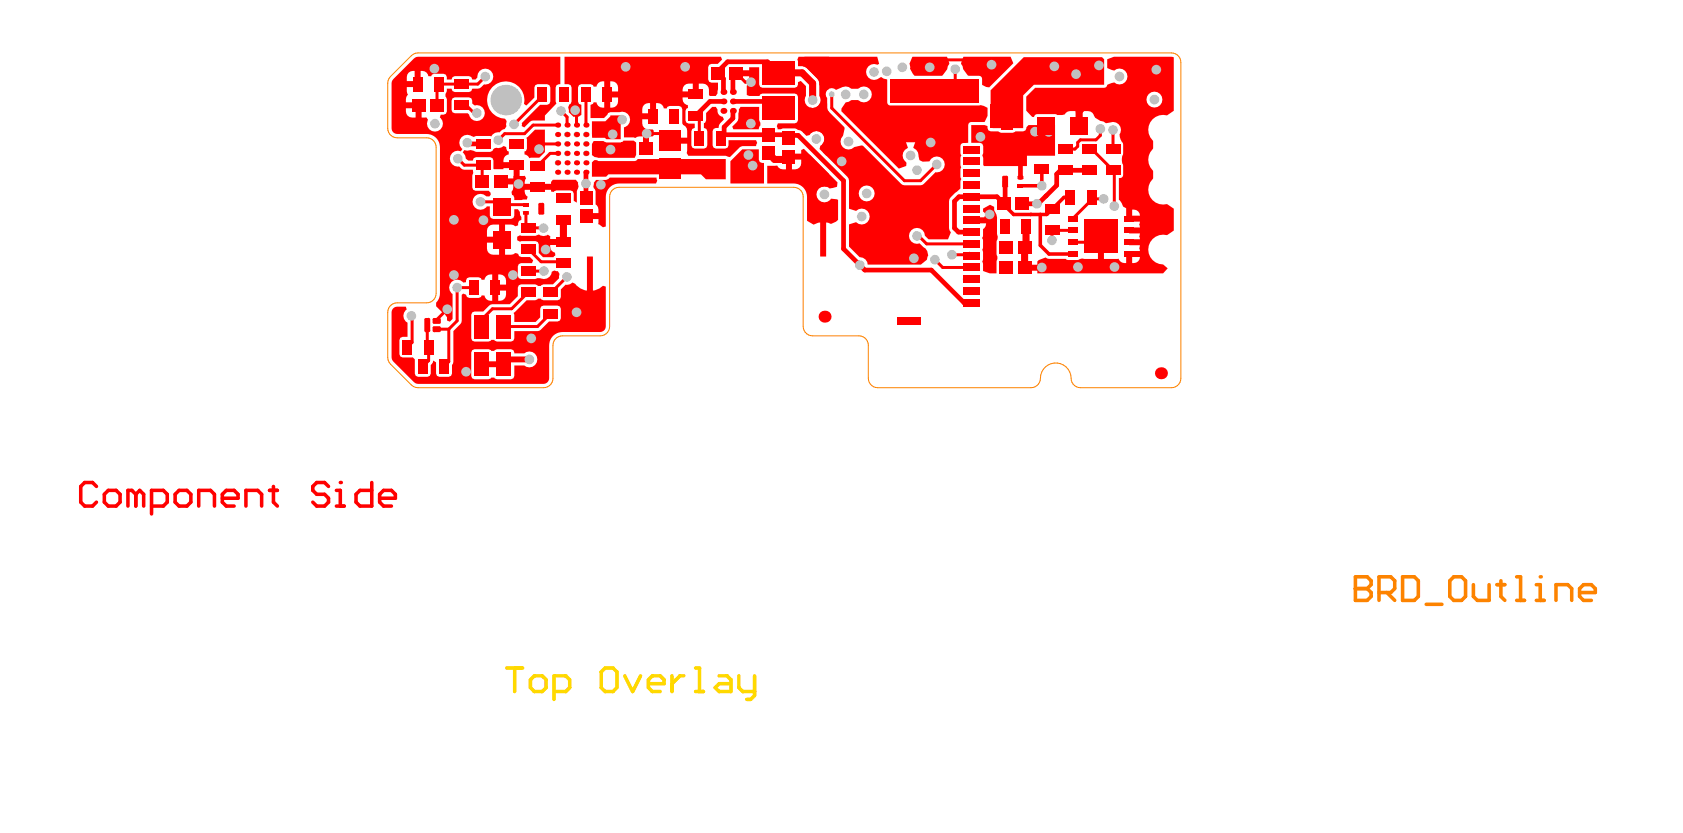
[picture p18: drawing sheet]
<svg xmlns="http://www.w3.org/2000/svg" width="237mm" height="117mm" viewBox="0 0 237 117" stroke-linecap="round" stroke-linejoin="round" font-family="sans-serif">
<g fill="#f00">
<path d="M83.7 19.9h1.4l.4 .2h2.1l.3-.1v-.2h1.5l.3 .3v1.7l-.2 .5-5.2-.1a.89 .89 0 0 1-.8-.3v-1.5z"/>
<path d="M83.5 17.1h1.9l.7-.7v-.1h1.5v3.3h-2.1l-.2-.2h-1.8z"/>
<path d="M73 33.4l.4-.2 .1 .1h2l.5-.2a1.02 1.02 0 0 0 1.3 0l.3 .2v.4h1.9v.9h-1.9a.9 .9 0 0 0 .7 1v.4l-.2 .3h-1.5l-.6-.6v-1.2l-.1-.4-.4-.1h-2l-.1 .1-.4-.2z"/>
<path d="M104.5 15.1h2.6v1.8l.2 .4v.4l-.3 .5h-3.5l-.2-.3a1.71 1.71 0 0 0 .9-1.9v-.5z"/>
<path d="M128.7 8h4.9l.3 1-.2 .3-.1 .5-.7 .9h-3.9l-.6-1-.1-.7z"/>
<path d="M74.3 19.4l1.2-1.1h1.4v3.2l-.8 .7-1.4 .1a.89 .89 0 0 0-.7-.5v-.4l.2-.1 .1-.3z"/>
<path d="M103.9 9.9h1.8v-.4h1.4v2.4l.1 .3 .4 .2h4.5l.3-.2 .2-.6 .4-.2 .7 .7v1.4a1.11 1.11 0 0 0 .9 1.7 1.11 1.11 0 0 0 1-1.7l-.1-2.1-1.7-1.8-.3-.2-.9-.1v-.7l-.1-.2 .2-.4h4.3v4.5a.82 .82 0 0 0-.3 1.3v1.4l.3 .6v6l-.4 .2-1-1 .1-.4a1.11 1.11 0 0 0 .3-1.8 1.11 1.11 0 0 0-1.8 .2l-.4 .2-.9-.8-.4-.1-.3-.2h-1.8l-.3 .1h-.4l-.1-.4 .1-.4h2.4l.3-.1 .2-.4v-3.3l-.2-.3-.3-.1h-4.5l-.4 .1-.1 .2h-1.4l-.4-.1v-1.3a2.08 2.08 0 0 0 .4-1.3h-1.8z"/>
<path d="M103 22.7l1.7-1.6h2.3v1.4l.2 .3 .6 .2v2.9h-4.8z"/>
<path d="M137.1 30.6h2a.83 .83 0 0 0-.4-.8v-.4l1-.5 .5 .3a1.34 1.34 0 0 0 .4 1.1l.1 .4-.1 2.3a1.17 1.17 0 0 1 0 1.1v1.7a1.08 1.08 0 0 1 0 1.1v1.7h-1l-.9-.4v-1a.55 .55 0 0 1 0-.6v-1a.55 .55 0 0 1 0-.7v-1l-.1-.3 .1-.4v-.9a.83 .83 0 0 0 .4-.8h-2z"/>
<path d="M125.3 16.7h6.3v3.4h-6.3z"/>
<path d="M135.9 8h6.7l.3 .9-3.4 3.4h-.4l-.6-.3v-.9a.43 .43 0 0 0-.4-.4l-1.6-.1-.6-.8-.1-.5-.2-.3z"/>
<path d="M84.1 25.4h1.4l.5-.4h6.6l.1 .5-.2 .4h-5.2a1.88 1.88 0 0 0-1.8 1.8v4.2l-.4 .2-.7-.5v-.7h-1.7v-.8h1.7a1.12 1.12 0 0 0-.4-1.3v-1.8l-.2-.4a1.22 1.22 0 0 1 .3-1.2z"/>
<path d="M113.3 22.2l.9-.4 3.9 3.9v.6l-1.1 .3a1.12 1.12 0 0 0-1.6 .1 1.12 1.12 0 0 0 .2 1.6 1.12 1.12 0 0 0 1.6-.3l1 .2v2.8l-.3 .3-.7 .3-.7-.2v4.8h-.8v-4.8l-.9 .3-1-.6v-3.4a2.1 2.1 0 0 0-.5-1.3z"/>
<path d="M83.5 22.9a.58 .58 0 0 1 .9-.2h5.1l.4-.1 .1-.2h12.4v2.9h-2.8l-.7-.7h-13.1l-.3 .3h-2z"/>
<path d="M137 17.6h1.9l.4 .2a.65 .65 0 0 0 .7 .7h.9l.3 .2h1.7l.3-.2h1.1l.4-.1 .1-.5 .3-.3h3.7v4.4h-3.9v1.4h-6.1l-.1-.1v-1l-.1-.4 .1-.3v-1l-.1-.3-.4-.2h-1.2z"/>
<path d="M139.7 12.7l4.7-4.6h11.1l.3 .3v3.6h-9.9l-1.6 1.5v4.6h-4.3l-.3-.3z"/>
<path d="M65.5 21.2l.4 .1a1.22 1.22 0 0 1 1.3 .1h2l.3-.1a.58 .58 0 0 1 .8-.4l.4-.1 .3-.2 .4 .2 .2 .5 .2 .1v.4a.88 .88 0 0 0-.8 1.1h1.9v.4h.4v1.5l.8 .1 .1 .3-.1 .2-.1 .5h3.7v-.2l.3-.3h3.2a1.18 1.18 0 0 1 .2 1.6l-.1 1.6-.4-.3v-1l-.1-.3-.3-.1h-2l-.4 .2-.4-.1v-.2h-3.7a.9 .9 0 0 0 .4 .9l-.1 .4-1.7 .1v-.3l-.2-.3-.2-.1v-.4a1.14 1.14 0 0 0 .2-1.1h-1.8v-.8h1.8l.1-1.5h-1.5v.2h-1.3l-.1-.1v-1.2l-.1-.3-.3-.1h-2l-.4 .1-.1 .3h-.6l-.4-.2-.1-.5-.3-.4z"/>
<path d="M108.2 23.4h1.4a1.05 1.05 0 0 0 1.3 .5v-1.8h.4v-.4h1.7v-.5l.4-.2 3.6 3.5v1.5l-.4 .3-3.3 .1-.2-.1a1.78 1.78 0 0 0-1.1-.4h-3.8zM111.7 22.5v1.4a1.05 1.05 0 0 0 1.1-.3 1.05 1.05 0 0 0 .2-1.1z"/>
<path d="M79.6 8h22.1l.2 .4-.6 .6h-.9l-.4 .1-.1 .4v1.7l.1 .3 .4 .2h.9l-.1 1.4-.2 .4h-.8l-.2-.1v-.7a.86 .86 0 0 0-.8-.9h-.6v1.5h-.4v.4h-1.9a.9 .9 0 0 0 .7 1.1l.1 .4-.3 .1-.1 .3v1.4l.1 .3 .4 .1h.8v.6l-.3 .2-.2 .3v2l.2 .3 .3 .2h1.3l.3-.2 .2-.3v-2l-.2-.3-.3-.2v-.6l.2-.1 .1-.3v-1.1l.9-.8h.5l.2 .4a.8 .8 0 0 0 .7 1l.2 .4a1.24 1.24 0 0 0-.7 1.1h-.4l-.3 .2-.2 .3v2l.2 .3 .3 .2h1.3l.3-.2 .2-.3v-.7h3.8l.2 .4-.1 .4h-2l-.3 .1-1.4 1.5-.6-.2h-5.3l-.2-.4v-1.3h-2.3v-.9h2.3v-1a.84 .84 0 0 0-.5-.8l-.2-.2v-2l-.1-.3-.3-.2h-1.3l-.4 .2-.1 .2h-.4a.88 .88 0 0 0-1-.8v1.9h-.5v.4h-1.5a1.12 1.12 0 0 0 .3 1.2 1.12 1.12 0 0 0 1.2 .3l.1 .1v.7l-.1 .1h-.5v1.8h-.9v-1.8l-.8 .1-.3 .2-.2-.1h-1.4v-1.5a1.11 1.11 0 0 0 .8-1.3 1.11 1.11 0 0 0-1.4-.8h-1.3l-.3 .2-.6 .6h-1.9v-1.8l.4-.2v-.2h.5a.88 .88 0 0 0 1 .8v-3.7a.9 .9 0 0 0-1 .7h-.5v-.2l-.4-.1h-1.3l-.3 .1-.2 .3v2l.2 .3 .3 .2v1.4l-.4 .3h-.7l-.7-.7 .1-.2a.85 .85 0 0 1 0-.9l.2-.1 .1-.3v-2l-.1-.3-.3-.1h-.6zM96.5 12l-.1 .3-.1 .6h1.4v-1.1l-.9 .1zM86.1 11.5v1.4h1.1a1.06 1.06 0 0 0-.9-1.4zM86.1 13.7v1.5a.92 .92 0 0 0 1.1-.9v-.6zM90.9 14.8l-.2 .3-.1 .9h1.1v-1.5l-.6 .1z"/>
<path d="M55.5 11.1l2.9-2.8 .4-.3h20.2v3.9l-.5 .1-.1 .3v2l.1 .3-1.6 1.7v.7h-1.9l-1 1-.4-.2v-.4l2.6-2.6h1l.3-.2 .1-.3v-2l-.1-.3-.3-.1h-1.4l-.3 .1-.1 .3v1.5l-1.1 1.1-.4-.2 .1-.6a2.66 2.66 0 0 0-2.6-2.6h-.1a2.55 2.55 0 0 0-1.8 .7l-.1 .1a2.63 2.63 0 0 0-.5 2.8 2.63 2.63 0 0 0 2.3 1.6l.3 .4-.1 .7-.2 .4-.5 .2-.2 .3a1.03 1.03 0 0 0-1.2 .5h-2.1l-.4 .1-.3-.1a1.11 1.11 0 0 0-1.5 .3 1.11 1.11 0 0 0 .2 1.5l-.2 .3h-.4a1.12 1.12 0 0 0-1.1 1.2 1.12 1.12 0 0 0 1.3 1l.5 .4h1.4l.1 .5-.2 .3v1.7l.2 .4 .3 .1h1.8l.3 .3v.3l-.2 .2h-.4a1.12 1.12 0 0 0-1.6 0 1.12 1.12 0 0 0 .1 1.6 1.12 1.12 0 0 0 1.6-.2h.4v1.3l.1 .3 .4 .2h2.5l.3-.2 .2-.3v-.9h.5l.2 .4 .1 .5 .1 .2v.4l-.3 .1-.1 .7-.3 .1a2.29 2.29 0 0 0-1.6-.2v4.2h1.2a.53 .53 0 0 1 .7-.1l.1 .3 .3 .1h1.3l.4 .5-.2 .4h-1.5l-.3 .1-.2 .4v1.3l.2 .3 .3 .2h2a1.62 1.62 0 0 1 1.2 0 1.1 1.1 0 0 0 1.1-1.1l.4-.1h.5l.2 .4v.6l-.9 .9h-1.3l-.4 .2h-.4l-.4-.2h-2l-.3 .1-.2 .4v1.2l-1.1 1.1-2.7 .1-1 .9h-1.3l-.3 .2-.1 .3v3.3l.1 .3 .3 .2h2l.4-.3h.4l.4 .3h2l.3-.2 .2-.3v-1l3.5-.1 1.4-1.3h1.2l.3-.1 .1-.3v-1.3l-.1-.4-.3-.1h-2l-.4 .1-.1 .4v1.2l-.6 .6h-3v-1l-.2-.3 1.9-1.8h1.2l.4-.2h.4l.4 .2h2l.3-.1 .1-.3v-1.1l.7-.7h.6l.4-.3 .3 .2 .8 .7 .9 .3v-4.8h.8v4.8l1-.3 .5-.4 .4 .1v5.6l-.1 .4-.4 .3-.4 .1h-5.3a1.86 1.86 0 0 0-1.8 1.9l-.1 4.8-.1 .3-.4 .3h-18.1l-.4-.2-2.9-2.9-.3-.6 .1-6.5 .2-.5 .6-.2h1.2l.1 .4a1.08 1.08 0 0 0 .1 1.9v2h-.7l-.3 .1-.2 .4v2l.2 .3 .3 .1h1.4l.3 .3v2l.2 .3 .3 .1h1.3l.3-.1 .2-.3v-1.2l.3-.4v-.3l.4 .3v1.6l.1 .3 .4 .1h1.3l.3-.1 .2-.3v-1.2l.2-.5v-4.3l.9-1 .2-.5v-3.6l.2-.2 .4 .2 .2 .3 .3 .1h1.3l.4-.1v-.2h.5v.2a.94 .94 0 0 0 1 .5v-3.7a.9 .9 0 0 0-1 .7l-.5 .1v-.3l-.4-.1h-1.3l-.3 .1-.2 .6h-.4a1.12 1.12 0 0 0-1.7 0 1.12 1.12 0 0 0 .2 1.7v3.5l-.3 .4-.4-.2v-.5l-.4-.4-1.2-1.1v-.5l.4-.6 .2-.7v-20.6a1.88 1.88 0 0 0-1.9-1.9h-4.1l-.4-.1-.4-.4-.1-.3v-6.3zM59.3 10v1.9h-.4v.4h-1.5v.6l.2 .4a1.05 1.05 0 0 0-.3 1.1h1.8v.5h.4v1.7l.6-.1 .3 .4a1.12 1.12 0 0 0 .4 1.5 1.12 1.12 0 0 0 1.5-.3 1.12 1.12 0 0 0-.3-1.5l.2-.4h.4l.3-.2 .1-.3v-1.7l-.2-.4v-.4l.2-.3v-.4h.7l.1 .3 .4 .2h2l.3-.2 .1-.3a1.41 1.41 0 0 0 1.7-.6 1.12 1.12 0 0 0 1.3-1 1.12 1.12 0 0 0-1.2-1.2 1.12 1.12 0 0 0-1 1.2l-.3 .3h-.5l-.1-.3-.3-.2h-2l-.4 .2-.1 .3h-.7l-.1-.7-.3-.1h-1.4l-.3 .1-.1 .3-.4-.1a.87 .87 0 0 0-1.1-.7zM57.6 10.3l-.1 .2-.1 .9h1.1v-1.4l-.6 .1zM57.3 15.3a1.05 1.05 0 0 0 .2 1.1 1.05 1.05 0 0 0 1.1 .2v-1.3zM63.8 13.9l-.1 .3v1.3l.1 .3 .4 .2h1.8l.2 .2a1.12 1.12 0 0 0 1.3 .8 1.12 1.12 0 0 0 .9-1.3 1.12 1.12 0 0 0-1.4-.8l-.3-.3a.83 .83 0 0 0-.5-.9h-2zM68.9 31.9l-.2 .6v.9h1.7v-1.7h-.8zM68.7 34.2v.9a.86 .86 0 0 0 .9 .8h.8v-1.7zM70.3 38.7v1.4h1.1a1.06 1.06 0 0 0-.9-1.4zM70.3 41v1.4a.92 .92 0 0 0 1.1-.8v-.6zM66.6 49.4l-.1 .3v3.3l.1 .4 .3 .1h2l.4-.2h.4l.4 .2h2l.3-.1 .2-.4v-1.5h1.4a1.12 1.12 0 0 0 1.5 0 1.12 1.12 0 0 0 0-1.6 1.12 1.12 0 0 0-1.5-.1h-1.4l-.2-.4-.3-.1h-2l-.4 .2h-.4l-.4-.2h-2z"/>
<path d="M144.8 13.6l1.2-1.2h9.8a.58 .58 0 0 0 .5-.5l.9-.3a1.12 1.12 0 0 0 1.5 0 1.12 1.12 0 0 0 0-1.6 1.12 1.12 0 0 0-1.5 0l-1-.4v-1.2l.9-.4h8.1l.4 .1v7.5l-1 .7a2.13 2.13 0 0 0-2.4 1 2.13 2.13 0 0 0 .5 2.6v1a2.23 2.23 0 0 0 0 3.2v1a2.14 2.14 0 0 0-.5 2.6 2.14 2.14 0 0 0 2.4 1.1l1 .6v3.1l-1 .7a2.11 2.11 0 0 0-2.6 1.7 2.11 2.11 0 0 0 2.1 2.4l.6 .5-.6 .8h-17.8v-.4h-1.8v-.9h1.8v-.4l.2-.2 1-.4 .5 .2h2.3l.4 .2h1.3l.6-.2h2.3v-3.2h.8v3.2h2.1a.88 .88 0 0 0 1.1 .6v-1.3h.4v-.4h1.5a.75 .75 0 0 1 0-.8h-1.5v-.9h1.5a.75 .75 0 0 1 0-.8h-1.5v-.8h1.5a.75 .75 0 0 1 0-.8h-1.5v-.5h-.4v-1.4l-.5-.3-.2-.5-.4-.4v-3.1a.48 .48 0 0 0 .6-.4v-1.5a1.75 1.75 0 0 1 0-1.5v-1.3a2.07 2.07 0 0 1-.3-2.1 1.13 1.13 0 0 0-1.5-1l-.6 .1-.3-.3-.5-.1a2.19 2.19 0 0 1-1.1-1.1l-.6-.2h-.8v2.1h-.9v-2.1h-1.2l-.4 .4a1.49 1.49 0 0 1-1.4 0h-2.5l-.3 .1-.2 .3h-.2l-.8-.9zM161.7 14a1.15 1.15 0 0 0 2.3 0 1.15 1.15 0 0 0-2.3 0zM159.7 29.6v.8h1.1a.9 .9 0 0 0-1.1-.8zM159.7 36.2v.9a.92 .92 0 0 0 1.1-.9z"/>
<path d="M113.5 8h10.3l.2 1-.2 .1a1.12 1.12 0 0 0-1.6 1 1.12 1.12 0 0 0 1.5 1.1l.6-.3 .4 .2 .5 .1v3.2a.43 .43 0 0 0 .4 .5l12.7-.1 1 .4v1.1l-.4 .9h-1.9a.43 .43 0 0 0-.4 .4v2.5l-.4 .1a.53 .53 0 0 0-.7 .4v1l.1 .3-.1 .4v1a.55 .55 0 0 1 0 .6v1l.1 .3-.1 .4v1l-.5 .4a2.04 2.04 0 0 0-1.1 1.4v3.8l.2 .6-.4 1h-2.7l-.5-.6a1.12 1.12 0 0 0-1.3-1.1 1.12 1.12 0 0 0-.9 1.4 1.12 1.12 0 0 0 1.4 .8l.8 .7a1.09 1.09 0 0 1 .3 1.2v.4l-.9 .7h-7.5a1.1 1.1 0 0 0-1.1-1l-1.5-1.5v-3.2l1-.3a1.13 1.13 0 0 0 1.6 0 1.13 1.13 0 0 0 0-1.6 1.13 1.13 0 0 0-1.6 0l-1-.3-.1-4.2-3.6-3.7-.1-1.1a1.13 1.13 0 0 0 0-1.6 1.13 1.13 0 0 0-1.6 0l-1.1-.1v-2.9l.8-.6a1.38 1.38 0 0 0 1.6-.7l1 .1v.6l.2 .5 2.2 2.2a1.9 1.9 0 0 1-.4 1.6 1.12 1.12 0 0 0 .4 1.4 1.12 1.12 0 0 0 1.4-.2l1.2-.2 5.6 5.6h2.8l1.9-1.8a1.12 1.12 0 0 0 1.2-.9 1.12 1.12 0 0 0-.7-1.3 1.12 1.12 0 0 0-1.4 .7h-.9l-.5-.2-.1-.6a1.16 1.16 0 0 0-.8-1.2l.4-1h.7a.87 .87 0 0 0 .9-.9h-5.1a.87 .87 0 0 0 .9 .9h1.1l.4 1a1.22 1.22 0 0 0-.2 2.2l-.1 .4-1 .4-8.1-8.1v-.4l.6-.9h.4l.4-.3h.9a1.14 1.14 0 0 0 1.7 0 1.14 1.14 0 0 0 0-1.6 1.14 1.14 0 0 0-1.7 0h-.9a1.23 1.23 0 0 0-1.2-.2l-1 .4a.88 .88 0 0 0-1.2 0h-.2l-.9-.7-.1-.6-.2-.3-1.5-1.5-.5-.2zM128.7 17.1v.9h2.1a.87 .87 0 0 0-.9-.9zM126 17.4l-.2 .2-.1 .4h2.1v-.9h-1.2zM121.1 27.3a1.15 1.15 0 0 0 2.3 0 1.15 1.15 0 0 0-2.3 0z"/>
</g>
<path d="M61.7 12.1v2.8M65.2 14.9h.6l1.1 1h.4M64.6 22.4l.9 .9h2.7l-.2 .1M67.2 39.7l-.3 .4v.5h-2.4M70.1 28.5l.7 .7 .3-.3h3.1M74.5 35.1l1.8 1.8M58.1 48.3l-.6 .7M60.3 45.8v3l.2 .2v1.9l-.9 .8M63.3 46.4v4.6M69.5 43.5l-1.6 1.6M71.1 46.1h4.7M74.5 41.2l-2.3 2.3" fill="none" stroke="#f00" stroke-width=".42"/>
<path d="M65.9 20.1l.2 .2h2.1" fill="none" stroke="#f00" stroke-width=".66"/>
<path d="M74.7 50.7h-2.9l-.7 .7" fill="none" stroke="#f00" stroke-width=".83"/>
<circle cx="70.3" cy="19.8" r=".21" fill="#f00"/>
<path d="M74 18.9h-2.8l-.9 .9M80 39.1l-2.2 2.1h-.1" fill="none" stroke="#f00" stroke-width=".42"/>
<circle cx="77.7" cy="44.2" r=".21" fill="#f00"/>
<path d="M109.8 10.3h3.4l1.4 1.5v2.3M111.4 10.3h.1M163.1 9.8v1.1l-3.2 3.1h-6l-1.7 1.7v2.1M79.5 31v3.1M108.4 21.6l.9 .9h2M144.7 32v2.8l-.2 .2v2.8" fill="none" stroke="#f00" stroke-width="1"/>
<g fill="none" stroke="#f00" stroke-width=".42">
<path d="M68.5 10.8l-1.1 1.1h-5.5l-.2 .2M76.5 13.3v.2l-4 4M78.7 17.6h-3.5l-1.2 1.3M79.1 15.6l.9 .9v1.1M81.1 15.5l.2 .2v1.9M81.3 17.6h.1M82.7 13.3v4.3M82.7 13.3h.1M91.2 18.8h2.4l1 1M98.2 16.3l.5 .5v2.7M103.9 10.3l1.2 1.3h.8M103.9 10.4l-.5 .5"/>
<path d="M103.9 10.3v.1M117.3 13.3v1.9l10.3 10.3h2.3l2.3-2.3M134.7 9.8v3.5l.2 .2-.3 .4h-2.7M139.9 9.1l-.7-.7h-7l-1 1.1M155.2 18.2v.9l-.6 .6h-2.2l-.4 .4v.5l-.4 .4h-1.3M157 18.3v2.7M67.8 28.5h2.3M68 23.4v2.2M74.2 30v1.8l.3 .3 2.2 .1M74.5 38.2h2.2M76.3 36.9h3l.2 .2M78.7 21.6h-1.1l-1.7 1.8"/>
<path d="M78.7 22.9v.1M78.7 20.3h-1.9l-.8 .7M129.4 33.3h.2l1.1 1.1h6.4M131.9 36.6l1.1 1.1h4.1M134.3 35.9h2.2l.2-.2 .4 .4M136.2 39.4h.9M151.3 32.5h-2.9v1.4M153.7 21h.3l3.2 3.2v4.9l-.2-.2M154 28.1h-.2l.5-.5-.3 .2v.4l-2.7 2.6M154 27.9l.2 .2 1.5-.1M155.3 33.3l-.8 .9h-3.2M157 21h.1"/>
<path d="M58.1 44.6v3.7M63.1 43.6l-1.5 1.5v.2M63.3 51l-.7 .7M64.5 40.6v4.6l-1.2 1.2h-1.7M67.9 45.1v1M69.5 43.5h2.7M77.7 44.2l-1.9 1.9"/>
</g>
<g fill="none" stroke="#f00" stroke-width=".66">
<path d="M102.1 14.3h-1.9l-2 2M102.2 19l-.6 .5M102.2 19h9l.1 .1h1.3l6.4 6.4v9.6l3 3h9.4l4.6 4.6h1.8M103.4 14.3h5.4l1 1M103.4 15.6v1.1l-1.2 1.2v1.1M103.4 10.9v2.1M108.4 19l-.6 .5M109.8 10.3l-1.5-1.6h-5.7l-1.3 1.4v.2l.8 .8v1.9M82.7 24.3v3.6M139.6 30.2l-.4 .5M141.6 28.7l-1-1h-5.3l-.7 .7v3.8l.6 .5h1.9M141.8 25.6v2.9"/>
<path d="M142 20.6l2 1.9v2.5M142.3 20.9h4.7M147.6 27.6h.1M153.7 24h-4.1l-.5 .6v1.5l-2.7 2.6h-2.2"/>
</g>
<g fill="none" stroke="#f00" stroke-width=".5">
<path d="M145.4 30.2h.1M146.8 30.2v4.4l1.2 1.2h3.3M147 23.9v2.3h-3M151 27.8h-.9l-2.4 2.4h-4.7l-1.4-1.3v-.2M13.6 68.6l-.5-.6h-1.2l-.5 .6v2.2l.5 .6h1.2l.5-.6M14.7 69.7l.6-.5h1.1l.5 .5v1.1l-.5 .6h-1.1l-.6-.6zM19.2 69.7l-.6-.5h-.6v2.2M19.2 69.7v1.7M19.2 69.7l.5-.5 .6 .5v1.7M21.4 71.4h1.6l.6-.6v-1.1l-.6-.5h-1.6v3.3M24.7 69.7l.6-.5h1.1l.5 .5v1.1l-.5 .6h-1.1l-.6-.6zM28 71.4v-2.2h1.7l.6 .5v1.7"/>
<path d="M31.4 70.3h2.2v-.6l-.6-.5h-1.1l-.5 .5v1.1l.5 .6h1.1M34.7 71.4v-2.2h1.7l.5 .5v1.7M38 69.2h1.1M38.6 68.6v2.2l.5 .6M46.3 68.6l-.5-.6h-1.1l-.6 .6v.6l.6 .5h1.1l.5 .6v.5l-.5 .6h-1.1l-.6-.6M47.5 71.4h1.1M47.5 69.2h.5v2.2"/>
</g>
<path d="M147.6 17.8v.4l.3 .4M67.9 51.4h3.2" fill="none" stroke="#f00" stroke-width=".83"/>
<circle cx="48" cy="68" r=".25" fill="#f00"/>
<path d="M52.4 68v3.4h-1.6l-.6-.6v-1.1l.6-.5h1.6M53.6 70.3h2.2v-.6l-.6-.5h-1.1l-.5 .5v1.1l.5 .6h1.1" fill="none" stroke="#f00" stroke-width=".5"/>
<g fill="#c0c0c0">
<circle cx="139.9" cy="9.1" r=".68"/>
<circle cx="148.7" cy="9.4" r=".68"/>
<circle cx="129.4" cy="24" r=".68"/>
<circle cx="73.3" cy="20.3" r=".42"/>
<circle cx="81.1" cy="15.5" r=".68"/>
<circle cx="87.8" cy="16.9" r=".68"/>
<circle cx="157.9" cy="10.8" r=".68"/>
<circle cx="157.2" cy="29.1" r=".68"/>
<circle cx="155.7" cy="28" r=".68"/>
<circle cx="119.7" cy="20" r=".68"/>
<circle cx="122.3" cy="27.3" r=".68"/>
<circle cx="121.6" cy="30.5" r=".68"/>
<circle cx="115.2" cy="19.6" r=".68"/>
<circle cx="146.3" cy="28.7" r=".68"/>
<circle cx="147" cy="26.2" r=".68"/>
<circle cx="146" cy="18.6" r=".68"/>
<circle cx="147.9" cy="18.6" r=".68"/>
<circle cx="105.6" cy="21.9" r=".68"/>
<circle cx="105.9" cy="17.4" r=".68"/>
<circle cx="84.8" cy="26.1" r=".68"/>
<circle cx="79.5" cy="37.1" r=".42"/>
<circle cx="67.3" cy="15.9" r=".68"/>
<circle cx="78.7" cy="23" r=".42"/>
<circle cx="82.7" cy="25.9" r=".68"/>
<circle cx="106.2" cy="23.4" r=".68"/>
<circle cx="86.4" cy="18.9" r=".68"/>
<circle cx="134.3" cy="35.9" r=".68"/>
<circle cx="79.1" cy="15.6" r=".68"/>
<circle cx="114.6" cy="14.1" r=".68"/>
<circle cx="65.9" cy="20.1" r=".68"/>
<circle cx="64.6" cy="22.4" r=".68"/>
<circle cx="61.4" cy="17.4" r=".68"/>
<circle cx="138.3" cy="19.3" r=".68"/>
<circle cx="128.9" cy="36.4" r=".68"/>
<circle cx="131.3" cy="20.1" r=".68"/>
<circle cx="131.2" cy="9.5" r=".68"/>
<circle cx="79.7" cy="13.2" r=".42"/>
<circle cx="67.8" cy="28.5" r=".68"/>
<circle cx="105.9" cy="11.6" r=".68"/>
<circle cx="102.1" cy="15.6" r=".42"/>
<circle cx="81.3" cy="44" r=".68"/>
<circle cx="74.7" cy="50.7" r=".68"/>
<circle cx="74.9" cy="47.7" r=".68"/>
<circle cx="121.3" cy="37.4" r=".68"/>
<circle cx="76" cy="21" r=".68"/>
<circle cx="76.7" cy="38.2" r=".68"/>
<circle cx="77" cy="35.2" r=".68"/>
<circle cx="79.5" cy="27.7" r=".42"/>
<circle cx="76.4" cy="29.4" r=".42"/>
<circle cx="64" cy="31" r=".68"/>
<circle cx="68.2" cy="31.1" r=".68"/>
<circle cx="64" cy="38.8" r=".68"/>
<circle cx="73.1" cy="26" r=".68"/>
<circle cx="86.1" cy="21.1" r=".68"/>
<circle cx="91.2" cy="18.8" r=".68"/>
<circle cx="96.7" cy="9.4" r=".68"/>
<circle cx="88.3" cy="9.4" r=".68"/>
<circle cx="95.1" cy="16.4" r=".42"/>
<circle cx="80" cy="21.6" r=".42"/>
<circle cx="82.7" cy="21.6" r=".42"/>
<circle cx="82.7" cy="20.3" r=".42"/>
<circle cx="82.7" cy="19" r=".42"/>
<circle cx="81.3" cy="19" r=".42"/>
<circle cx="80" cy="19" r=".42"/>
<circle cx="80" cy="20.3" r=".42"/>
<circle cx="137.8" cy="42.7" r=".42"/>
<circle cx="141.9" cy="37.8" r=".42"/>
<circle cx="137.1" cy="41" r=".42"/>
<circle cx="141.9" cy="35" r=".42"/>
<circle cx="136.2" cy="39.4" r=".42"/>
<circle cx="141.7" cy="32" r=".42"/>
<circle cx="63.1" cy="43.6" r=".68"/>
<circle cx="64.5" cy="40.6" r=".68"/>
<circle cx="72.4" cy="38.8" r=".68"/>
<circle cx="65.7" cy="52.4" r=".68"/>
<circle cx="162.9" cy="14" r=".68"/>
<circle cx="148.4" cy="33.9" r=".68"/>
<circle cx="152.1" cy="37.7" r=".68"/>
<circle cx="157.2" cy="37.7" r=".68"/>
<circle cx="147" cy="37.7" r=".68"/>
<circle cx="163.1" cy="9.8" r=".68"/>
<circle cx="155" cy="9.2" r=".68"/>
<circle cx="151.8" cy="10.5" r=".68"/>
<circle cx="121.9" cy="13.3" r=".68"/>
<circle cx="123.3" cy="10.2" r=".68"/>
<circle cx="157" cy="18.3" r=".68"/>
<circle cx="155.2" cy="18.2" r=".68"/>
<circle cx="119.3" cy="13.3" r=".68"/>
<circle cx="117.3" cy="13.3" r=".42"/>
<circle cx="128.5" cy="21.9" r=".68"/>
<circle cx="132.2" cy="23.2" r=".68"/>
<circle cx="131.9" cy="36.6" r=".68"/>
<circle cx="129.4" cy="33.3" r=".68"/>
<circle cx="61.3" cy="9.7" r=".68"/>
<circle cx="139.6" cy="30.2" r=".68"/>
<circle cx="118.7" cy="22.8" r=".68"/>
<circle cx="58" cy="44.5" r=".68"/>
<circle cx="76.7" cy="32.2" r=".68"/>
<circle cx="80" cy="39.1" r=".68"/>
<circle cx="116.3" cy="27.4" r=".68"/>
<circle cx="127.3" cy="9.5" r=".68"/>
<circle cx="134.7" cy="9.8" r=".68"/>
<circle cx="125.1" cy="10.1" r=".68"/>
<circle cx="68.5" cy="10.8" r=".68"/>
<circle cx="72.5" cy="17.5" r=".68"/>
<circle cx="70.3" cy="19.8" r=".68"/>
<circle cx="71.3" cy="14.1" r="2.16"/>
</g>
<g fill="#f00">
<path d="M56.8 48h1.3v2h-1.3z" fill-rule="evenodd"/>
<path d="M59.8 48h1.3v2h-1.3z" fill-rule="evenodd"/>
<path d="M61 46.2l.2-.2h.8l.2 .2v.4l-.2 .2h-.8l-.2-.2z" fill-rule="evenodd"/>
<path d="M60.7 14h1.9v1.7h-1.9z" fill-rule="evenodd"/>
<path d="M58.1 14h1.9v1.7h-1.9z" fill-rule="evenodd"/>
<path d="M66.2 39.6h1.3v2h-1.3z" fill-rule="evenodd"/>
<path d="M67.2 22.6h2v1.4h-2z" fill-rule="evenodd"/>
<path d="M67.2 19.6h2v1.4h-2z" fill-rule="evenodd"/>
<path d="M64.2 14.2h2v1.3h-2z" fill-rule="evenodd"/>
<path d="M73.5 40.6h2v1.3h-2z" fill-rule="evenodd"/>
<path d="M73.5 34.5h2v1.3h-2z" fill-rule="evenodd"/>
<path d="M73.9 29.8h.6l.1 .1v.3l-.1 .1h-.6l-.1-.1v-.3z" fill-rule="evenodd"/>
<path d="M73.8 28.6h.8v.5h-.8z" fill-rule="evenodd"/>
<path d="M71.9 19.6h2v1.4h-2z" fill-rule="evenodd"/>
<path d="M71.9 22.6h2v1.4h-2z" fill-rule="evenodd"/>
<path d="M78.5 33.5h2v1.3h-2z" fill-rule="evenodd"/>
<path d="M78.5 36.5h2v1.3h-2z" fill-rule="evenodd"/>
<path d="M78.5 27.3h2v1.3h-2z" fill-rule="evenodd"/>
<path d="M78.5 30.3h2v1.3h-2z" fill-rule="evenodd"/>
<path d="M78.8 12.3h1.4v2h-1.4z" fill-rule="evenodd"/>
<path d="M87.6 20.1h1.9v1.7h-1.9z" fill-rule="evenodd"/>
<path d="M85 12.3h1.3v2h-1.3z" fill-rule="evenodd"/>
<path d="M91.5 15.4h1.3v2h-1.3z" fill-rule="evenodd"/>
<path d="M94.5 15.4h1.3v2h-1.3z" fill-rule="evenodd"/>
<path d="M100.4 9.5h1.8v1.7h-1.8z" fill-rule="evenodd"/>
<path d="M107.5 20.7h1.7v1.8h-1.7z" fill-rule="evenodd"/>
<path d="M141 34.1h1.9v1.7h-1.9z" fill-rule="evenodd"/>
<path d="M140.7 27.8h1.8v1.8h-1.8z" fill-rule="evenodd"/>
<path d="M141.2 19.6h1.7v2h-1.7z" fill-rule="evenodd"/>
<path d="M147.4 28.8h2v1.4h-2z" fill-rule="evenodd"/>
<path d="M146 20.2h2v1.4h-2z" fill-rule="evenodd"/>
<path d="M146 23.2h2v1.4h-2z" fill-rule="evenodd"/>
<path d="M153.3 26.8h1.4v2h-1.4z" fill-rule="evenodd"/>
<path d="M152.7 20.4h2v1.3h-2z" fill-rule="evenodd"/>
<path d="M152.7 23.4h2v1.3h-2z" fill-rule="evenodd"/>
<path d="M158.6 33.7h1.4v.9h-1.4z" fill-rule="evenodd"/>
<path d="M158.6 35.4h1.4v.8h-1.4z" fill-rule="evenodd"/>
<path d="M158.6 30.4h1.4v.9h-1.4z" fill-rule="evenodd"/>
<path d="M61 45.1l.2-.3h.8l.2 .3v.4l-.2 .2h-.8l-.2-.2z" fill-rule="evenodd"/>
<path d="M59.9 45.1l.2-.3h.4l.2 .3v1.5l-.2 .2h-.4l-.2-.2z" fill-rule="evenodd"/>
<path d="M59 50.7h1.3v2h-1.3z" fill-rule="evenodd"/>
<path d="M58.2 10.9h1.4v2h-1.4z" fill-rule="evenodd"/>
<path d="M61.2 10.9h1.4v2h-1.4z" fill-rule="evenodd"/>
<path d="M66.9 49.7h2v3.3h-2z" fill-rule="evenodd"/>
<path d="M66.9 44.4h2v3.3h-2z" fill-rule="evenodd"/>
<path d="M67.1 24.7h1.8v1.7h-1.8z" fill-rule="evenodd"/>
<path d="M64.2 11.2h2v1.3h-2z" fill-rule="evenodd"/>
<path d="M73.5 31.5h2v1.3h-2z" fill-rule="evenodd"/>
<path d="M73.5 37.6h2v1.3h-2z" fill-rule="evenodd"/>
<path d="M93.1 18.4h3v2.9h-3z" fill-rule="evenodd"/>
<path d="M93.1 22.4h3v2.8h-3z" fill-rule="evenodd"/>
<path d="M98 18.5h1.3v2h-1.3z" fill-rule="evenodd"/>
<path d="M101 18.5h1.3v2h-1.3z" fill-rule="evenodd"/>
<path d="M100.1 23.3h1.7v1.9h-1.7z" fill-rule="evenodd"/>
<path d="M107.5 18.1h1.7v1.8h-1.7z" fill-rule="evenodd"/>
<path d="M126.6 44.8h3.3v1h-3.3z" fill-rule="evenodd"/>
<path d="M126.6 18h3.3v1h-3.3z" fill-rule="evenodd"/>
<path d="M141 36.9h1.9v1.7h-1.9z" fill-rule="evenodd"/>
<path d="M141.1 31h1.3v2h-1.3z" fill-rule="evenodd"/>
<path d="M141.4 25l.2-.2h.4l.2 .2v1.2l-.2 .2h-.4l-.2-.2z" fill-rule="evenodd"/>
<path d="M141.2 16.3h1.7v2h-1.7z" fill-rule="evenodd"/>
<path d="M147.4 31.8h2v1.4h-2z" fill-rule="evenodd"/>
<path d="M146.3 16.5h2.5v2.6h-2.5z" fill-rule="evenodd"/>
<path d="M158.6 32.1h1.4v.8h-1.4z" fill-rule="evenodd"/>
<path d="M69.2 39.6h1.3v2h-1.3z" fill-rule="evenodd"/>
<path d="M76.7 43.6h2v1.3h-2z" fill-rule="evenodd"/>
<path d="M76.7 40.6h2v1.3h-2z" fill-rule="evenodd"/>
<path d="M69.6 32.5h2.5v2.6h-2.5z" fill-rule="evenodd"/>
<path d="M74.9 25.7h2v1.3h-2z" fill-rule="evenodd"/>
<path d="M75.9 28.8l.3-.2h.4l.2 .2v1.3l-.2 .2h-.4l-.3-.2z" fill-rule="evenodd"/>
<path d="M69.6 27.9h2.5v2.5h-2.5z" fill-rule="evenodd"/>
<path d="M81.8 26.9h1.8v1.9h-1.8z" fill-rule="evenodd"/>
<path d="M81.8 29.5h1.8v1.9h-1.8z" fill-rule="evenodd"/>
<path d="M74.9 22.7h2v1.3h-2z" fill-rule="evenodd"/>
<path d="M90.2 20.1h1.9v1.7h-1.9z" fill-rule="evenodd"/>
<path d="M75.8 12.3h1.4v2h-1.4z" fill-rule="evenodd"/>
<path d="M82 12.3h1.3v2h-1.3z" fill-rule="evenodd"/>
<path d="M110.4 21.2h1.8v1.8h-1.8z" fill-rule="evenodd"/>
<path d="M97.2 12.7h2v1.3h-2z" fill-rule="evenodd"/>
<path d="M97.2 15.6h2v1.4h-2z" fill-rule="evenodd"/>
<path d="M107.6 13.6h4.5v3.3h-4.5z" fill-rule="evenodd"/>
<path d="M103 9.5h1.8v1.7h-1.8z" fill-rule="evenodd"/>
<path d="M135.9 42.2h2.3v1h-2.3z" fill-rule="evenodd"/>
<path d="M135.9 38.9h2.3v1h-2.3z" fill-rule="evenodd"/>
<path d="M135.9 40.5h2.3v1h-2.3z" fill-rule="evenodd"/>
<path d="M135.9 33.9h2.3v1h-2.3z" fill-rule="evenodd"/>
<path d="M135.9 32.2h2.3v1h-2.3z" fill-rule="evenodd"/>
<path d="M135.9 35.6h2.3v1h-2.3z" fill-rule="evenodd"/>
<path d="M135.9 37.2h2.3v1h-2.3z" fill-rule="evenodd"/>
<path d="M143.6 34.1h1.9v1.7h-1.9z" fill-rule="evenodd"/>
<path d="M135.9 25.6h2.3v1h-2.3z" fill-rule="evenodd"/>
<path d="M135.9 30.6h2.3v1h-2.3z" fill-rule="evenodd"/>
<path d="M135.9 28.9h2.3v1h-2.3z" fill-rule="evenodd"/>
<path d="M135.9 27.2h2.3v1h-2.3z" fill-rule="evenodd"/>
<path d="M143.5 25.9h.9v.6h-.9z" fill-rule="evenodd"/>
<path d="M143.3 27.8h1.8v1.8h-1.8z" fill-rule="evenodd"/>
<path d="M135.9 23.9h2.3v1h-2.3z" fill-rule="evenodd"/>
<path d="M135.9 22.3h2.3v1h-2.3z" fill-rule="evenodd"/>
<path d="M135.9 20.6h2.3v1h-2.3z" fill-rule="evenodd"/>
<path d="M139.8 19.8h4.5v3.3h-4.5z" fill-rule="evenodd"/>
<path d="M139.8 14.8h4.5v3.3h-4.5z" fill-rule="evenodd"/>
<path d="M150.7 33.7h1.3v.9h-1.3z" fill-rule="evenodd"/>
<path d="M150.7 35.4h1.3v.8h-1.3z" fill-rule="evenodd"/>
<path d="M150.7 30.4h1.3v.9h-1.3z" fill-rule="evenodd"/>
<path d="M150.3 26.8h1.4v2h-1.4z" fill-rule="evenodd"/>
<path d="M156 23.4h2v1.3h-2z" fill-rule="evenodd"/>
<path d="M156 20.4h2v1.3h-2z" fill-rule="evenodd"/>
<path d="M149.3 23.4h2v1.3h-2z" fill-rule="evenodd"/>
<path d="M149.3 20.4h2v1.3h-2z" fill-rule="evenodd"/>
<path d="M62 50.7h1.3v2h-1.3z" fill-rule="evenodd"/>
<path d="M70.1 49.7h2v3.3h-2z" fill-rule="evenodd"/>
<path d="M70.1 44.4h2v3.3h-2z" fill-rule="evenodd"/>
<path d="M69.7 24.7h1.8v1.7h-1.8z" fill-rule="evenodd"/>
<path d="M110.4 18.6h1.8v1.8h-1.8z" fill-rule="evenodd"/>
<path d="M103.4 23.3h1.7v1.9h-1.7z" fill-rule="evenodd"/>
<path d="M107.6 8.6h4.5v3.3h-4.5z" fill-rule="evenodd"/>
<path d="M143.6 36.9h1.9v1.7h-1.9z" fill-rule="evenodd"/>
<path d="M144.1 31h1.3v2h-1.3z" fill-rule="evenodd"/>
<path d="M143.5 24.9l.2-.1h.5l.2 .1v.3l-.2 .1h-.5l-.2-.1z" fill-rule="evenodd"/>
<path d="M125.6 11.1h12.5v3.3h-12.5z" fill-rule="evenodd"/>
<path d="M128.6 11.1h6.5v3.3h-6.5z" fill-rule="evenodd"/>
<path d="M153 31h4.6v4.7h-4.6z" fill-rule="evenodd"/>
<path d="M150.7 32.1h1.3v.8h-1.3z" fill-rule="evenodd"/>
<path d="M151 16.5h2.5v2.6h-2.5z" fill-rule="evenodd"/>
</g>
<g fill="#f00">
<path d="M62 46.6h.2zM62 46.6h.2l-.2 .2z"/>
<path d="M62 46v.2zM62 46l.2 .2h-.2z"/>
<path d="M61 46.2h.2zM61.1 46.1l.1-.1v.2h-.2z"/>
<path d="M61.2 46.6v.2zM61 46.6h.2v.2z"/>
<path d="M73.8 29.9h.1zM73.8 29.8h.1v.1h-.1z"/>
<path d="M73.9 30.2v.1zM73.8 30.2h.1v.1z"/>
<path d="M74.5 30.2h.1zM74.5 30.2h.1l-.1 .1z"/>
<path d="M74.5 29.8v.1zM74.5 29.8l.1 .1h-.1z"/>
<path d="M62 45.5h.2zM62 45.5h.2l-.2 .2z"/>
<path d="M62 44.8v.3zM62 44.8l.2 .3h-.2z"/>
<path d="M61 45.1h.2zM61.1 44.9l.1-.1v.3h-.2z"/>
<path d="M61.2 45.5v.2zM61 45.5h.2v.2z"/>
<path d="M60.1 46.6v.2zM59.9 46.6h.2v.2z"/>
<path d="M60.5 46.6h.2zM60.5 46.6h.2l-.2 .2z"/>
<path d="M60.5 44.8v.3zM60.5 44.8l.2 .3h-.2z"/>
<path d="M59.9 45.1h.2zM59.9 44.9l.2-.1v.3h-.2z"/>
<path d="M141.6 26.2v.2zM141.4 26.2h.2v.2z"/>
<path d="M142 26.2h.2zM142 26.2h.2l-.2 .2z"/>
<path d="M142 24.8v.2zM142 24.8l.2 .2h-.2z"/>
<path d="M141.4 25h.2zM141.4 24.8h.2v.2h-.2z"/>
<path d="M76.6 28.6v.2zM76.6 28.6l.2 .2h-.2z"/>
<path d="M75.9 28.8h.3zM76 28.7l.2-.1v.2h-.3z"/>
<path d="M76.2 30.1v.2zM75.9 30.1h.3v.2z"/>
<path d="M76.6 30.1h.2zM76.6 30.1h.2l-.2 .2z"/>
<path d="M144.2 25.2h.2zM144.2 25.2h.2l-.2 .1z"/>
<path d="M144.2 24.8v.1zM144.2 24.8l.2 .1h-.2z"/>
<path d="M143.5 24.9h.2zM143.6 24.8h.1v.1h-.2z"/>
<path d="M143.7 25.2v.1zM143.5 25.2h.2v.1z"/>
<circle cx="81.3" cy="19" r=".37"/>
<circle cx="82.7" cy="19" r=".37"/>
<circle cx="82.7" cy="20.3" r=".37"/>
<circle cx="82.7" cy="21.6" r=".37"/>
<circle cx="80" cy="19" r=".37"/>
<circle cx="80" cy="20.3" r=".37"/>
<circle cx="80" cy="21.6" r=".37"/>
<circle cx="80" cy="23" r=".37"/>
<circle cx="81.3" cy="23" r=".37"/>
<circle cx="82.7" cy="23" r=".37"/>
<circle cx="82.7" cy="24.3" r=".37"/>
<circle cx="81.3" cy="24.3" r=".37"/>
<circle cx="78.7" cy="24.3" r=".37"/>
<circle cx="78.7" cy="23" r=".37"/>
<circle cx="81.3" cy="21.6" r=".37"/>
<circle cx="78.7" cy="21.6" r=".37"/>
<circle cx="81.3" cy="20.3" r=".37"/>
<circle cx="78.7" cy="20.3" r=".37"/>
<circle cx="78.7" cy="19" r=".37"/>
<circle cx="80" cy="24.3" r=".37"/>
<circle cx="80" cy="17.6" r=".37"/>
<circle cx="82.7" cy="17.6" r=".37"/>
<circle cx="81.3" cy="17.6" r=".37"/>
<circle cx="78.7" cy="17.6" r=".37"/>
<circle cx="84" cy="24.3" r=".37"/>
<circle cx="84" cy="23" r=".37"/>
<circle cx="84" cy="21.6" r=".37"/>
<circle cx="84" cy="20.3" r=".37"/>
<circle cx="84" cy="19" r=".37"/>
<circle cx="84" cy="17.6" r=".37"/>
<circle cx="102.1" cy="13" r=".42"/>
<circle cx="102.1" cy="14.3" r=".42"/>
<circle cx="102.1" cy="15.6" r=".42"/>
<circle cx="103.4" cy="13" r=".42"/>
<circle cx="103.4" cy="14.3" r=".42"/>
<circle cx="103.4" cy="15.6" r=".42"/>
<circle cx="116.3" cy="44.7" r=".84"/>
<circle cx="163.8" cy="52.6" r=".84"/>
</g>
<g fill="none" stroke="#ffd900" stroke-width=".5">
<path d="M71.5 94.2h2.2M72.6 94.2v3.3M74.8 95.9l.6-.6h1.1l.5 .6v1.1l-.5 .5h-1.1l-.6-.5zM78.2 97.5h1.6l.6-.5v-1.1l-.6-.6h-1.6v3.3M84.8 94.8l.6-.6h1.1l.5 .6v2.2l-.5 .5h-1.1l-.6-.5zM88.1 95.3l1.1 2.2 1.2-2.2M91.5 96.4h2.2v-.5l-.6-.6h-1.1l-.5 .6v1.1l.5 .5h1.1M94.8 95.3v2.2M96.5 95.3h-.6l-1.1 1.1M98.1 94.2h.6v3.3M98.1 97.5h1.1M101.5 95.3h1.1l.5 .6v1.6h-1.6l-.6-.5 .6-.6h1.6"/>
<path d="M104.2 95.3v1.7l.6 .5h1.6M106.4 95.3v2.8l-.5 .5h-.6"/>
</g>
<path d="M55.1 10.8l2.9-2.9 .6-.4h.4h106.3a1.33 1.33 0 0 1 1.3 1.3v44.5a1.33 1.33 0 0 1-1.3 1.4h-12.9a1.33 1.33 0 0 1-1.3-1.4 2.19 2.19 0 0 0-2.3-2.1 2.19 2.19 0 0 0-2.1 2.4 1.33 1.33 0 0 1-1.3 1.1h-21.6a1.33 1.33 0 0 1-1.3-1.4v-4.6a1.33 1.33 0 0 0-1.3-1.3h-6.6a1.33 1.33 0 0 1-1.3-1.4v-18.3a1.33 1.33 0 0 0-1.3-1.3h-24.7a1.33 1.33 0 0 0-1.3 1.3v18.3a1.33 1.33 0 0 1-1.3 1.4h-5.4a1.33 1.33 0 0 0-1.3 1.3v4.6a1.33 1.33 0 0 1-1.3 1.4h-17.7l-.7-.2-3.2-3.1-.4-.6v-6.8a1.33 1.33 0 0 1 1.3-1.3h4.2a1.33 1.33 0 0 0 1.3-1.3v-20.6a1.33 1.33 0 0 0-1.3-1.4h-4.2a1.33 1.33 0 0 1-1.3-1.3v-6.4l.2-.6z" fill="none" stroke="#fd8300" stroke-width=".14"/>
<path d="M191.2 81.3v3.4h1.7l.5-.6v-.5l-.5-.6h-1.7" fill="none" stroke="#fd8300" stroke-width=".5"/>
<circle cx="191.2" cy="83" r=".25" fill="#fd8300"/>
<g fill="none" stroke="#fd8300" stroke-width=".5">
<path d="M191.2 81.3h1.7l.5 .6v.6l-.5 .5h-1.7M194.5 83.6h1.7l.6-.6v-1.1l-.6-.6h-1.7v3.4M195.6 83.6l1.2 1.1M197.9 81.3h1.6l.6 .6v2.2l-.6 .6h-1.6zM201.2 85.2h2.2M204.5 81.9l.6-.6h1.1l.5 .6v2.2l-.5 .6h-1.1l-.6-.6zM207.8 82.5v1.6l.6 .6h1.7v-2.2M211.2 82.5h1.1M211.7 81.9v2.2l.6 .6M214 81.3h.5v3.4M214 84.7h1.1M216.7 84.7h1.1"/>
<path d="M216.7 82.5h.6v2.2"/>
</g>
<circle cx="217.3" cy="81.3" r=".25" fill="#fd8300"/>
<path d="M219.5 84.7v-2.2h1.7l.5 .5v1.7M222.8 83.6h2.2v-.6l-.5-.5h-1.1l-.6 .5v1.1l.6 .6h1.1" fill="none" stroke="#fd8300" stroke-width=".5"/>
</svg>
